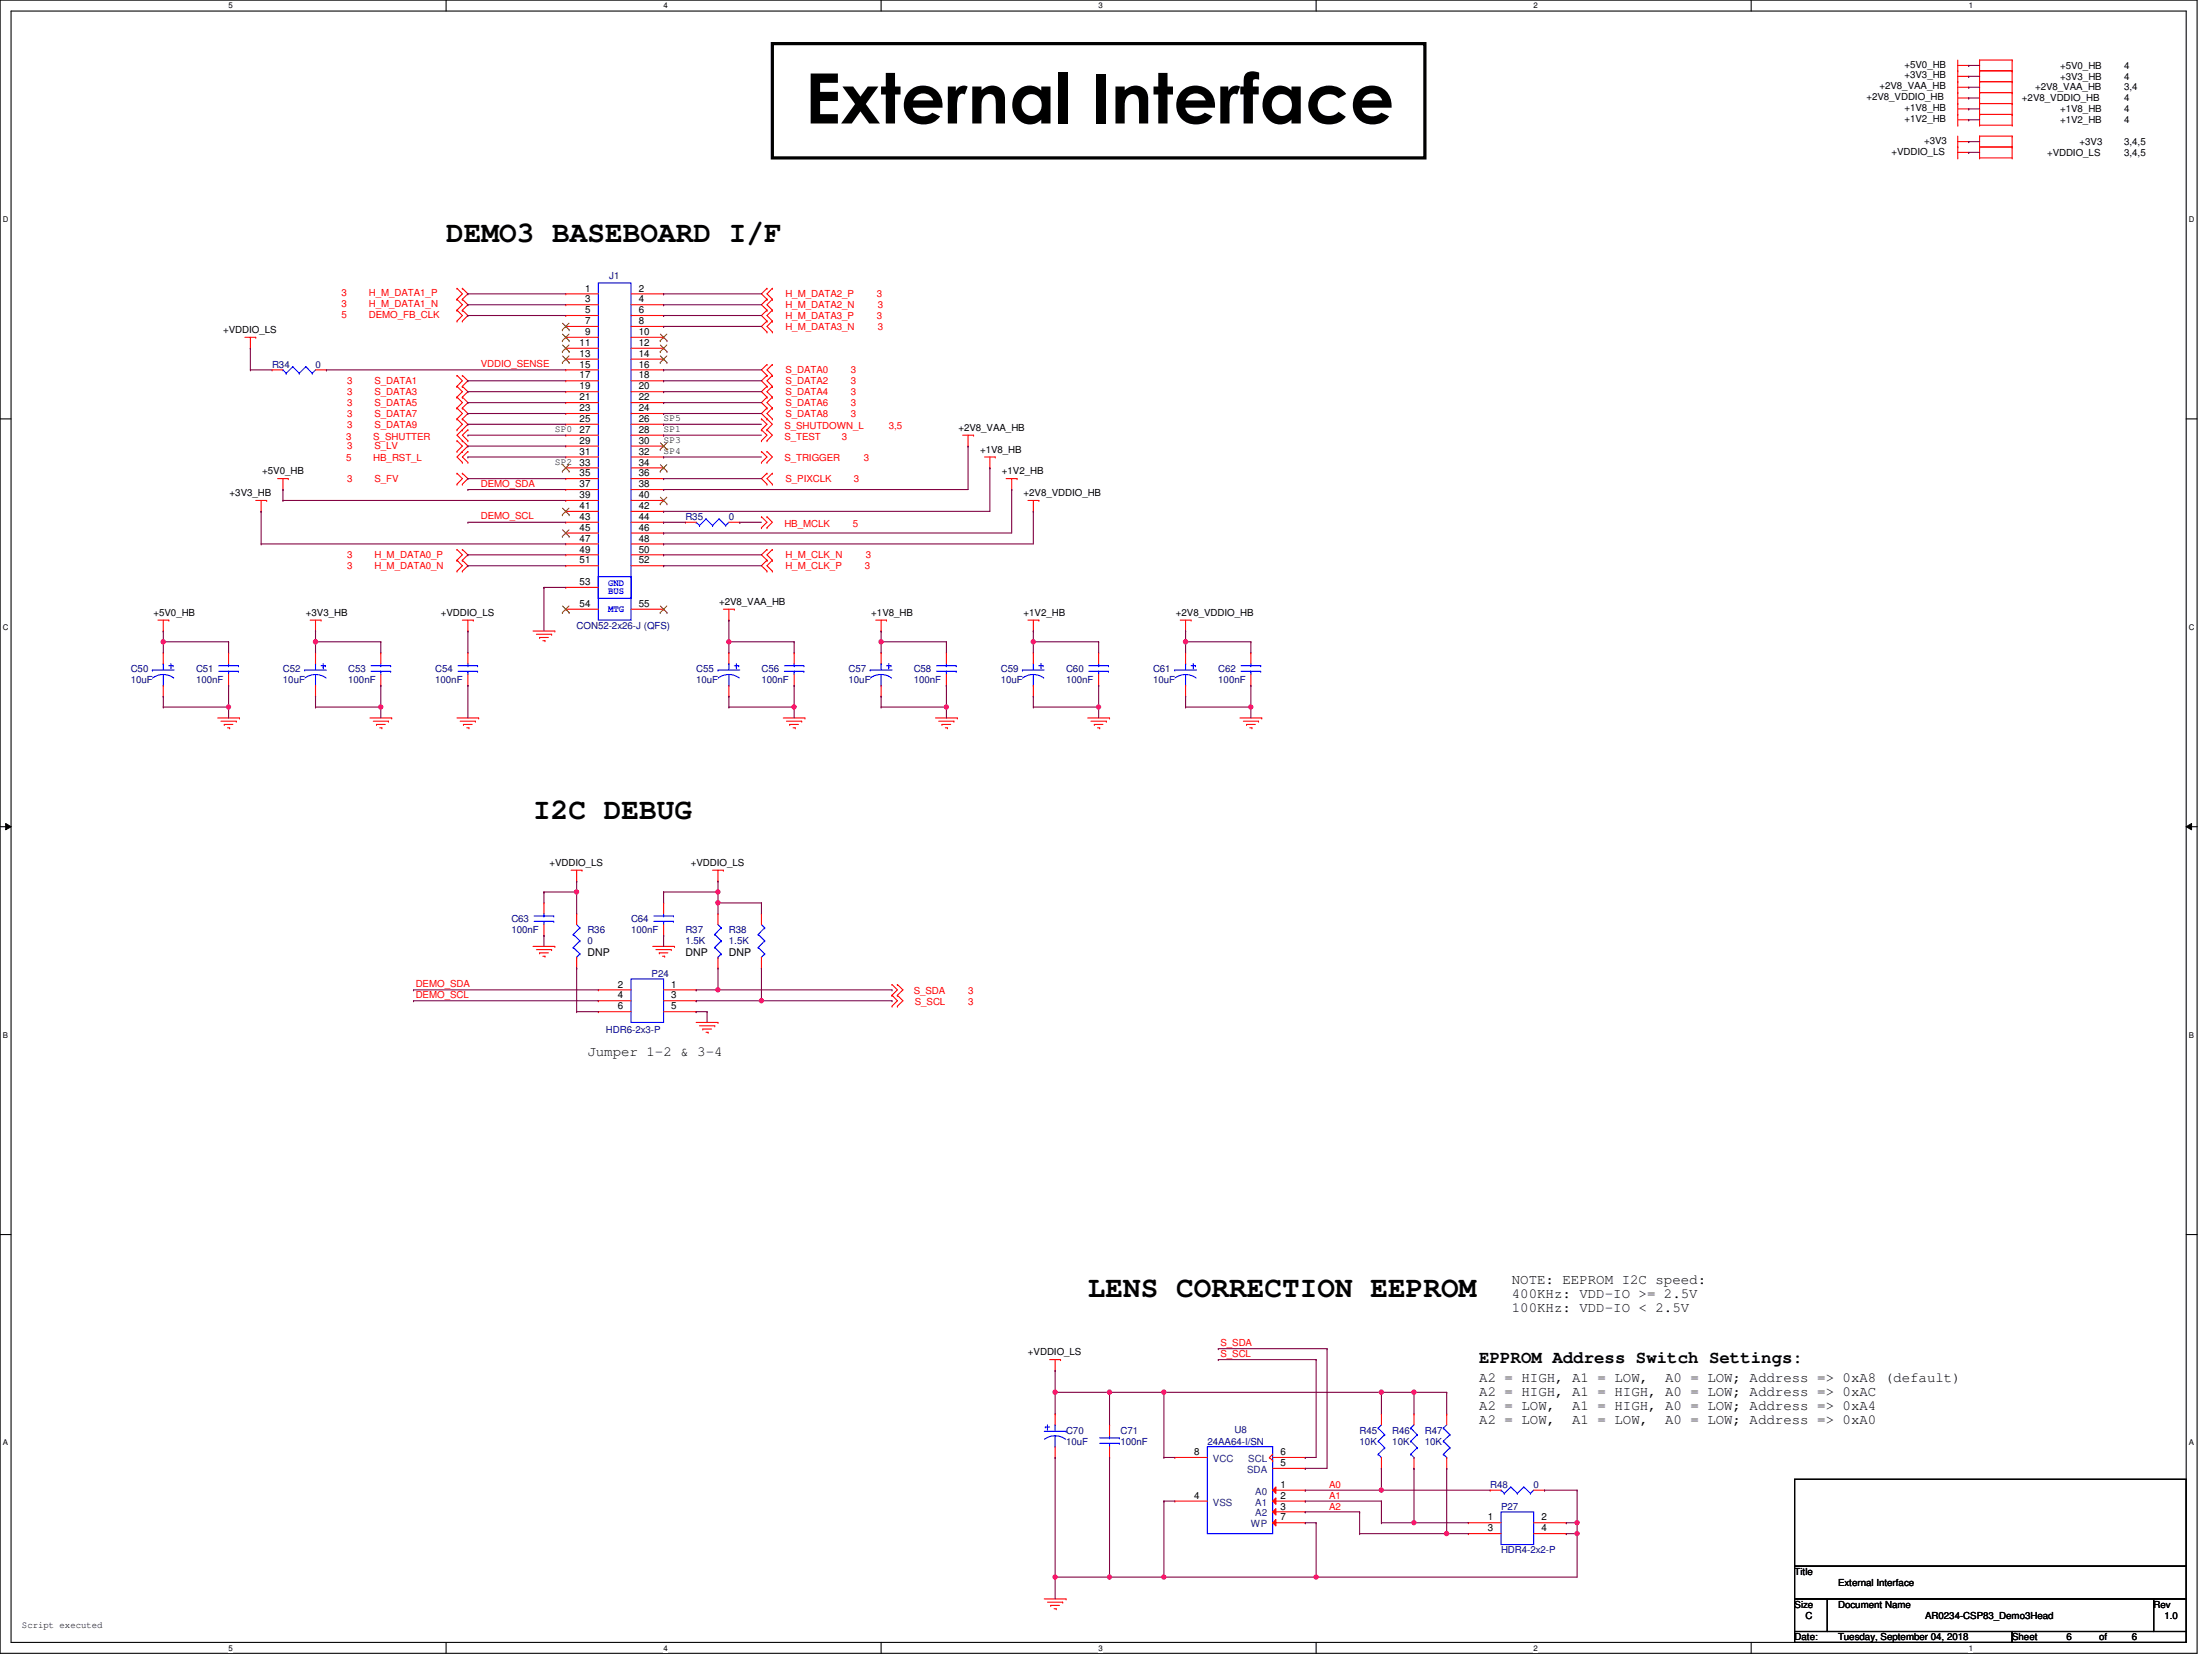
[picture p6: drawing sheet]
<svg xmlns="http://www.w3.org/2000/svg" width="610mm" height="457mm" viewBox="0 0 610 457" stroke-linecap="round" stroke-linejoin="round" font-family="sans-serif">
<defs><g id="words">
<text font-size="19.2" x="221.8" y="34">External Interface</text>
<g font-size="8.1">
<text x="122.9" y="66.8">DEMO3 BASEBOARD I/F</text>
<text x="146.9" y="225.6">I2C DEBUG</text>
<text x="299.8" y="357.5">LENS CORRECTION EEPROM</text>
</g>
<text font-size="4.8" x="407.7" y="375.7">EPPROM Address Switch Settings:</text>
<g font-size="3.9">
<text x="161.9" y="290.9">Jumper 1-2 &amp; 3-4</text>
<text x="416.6" y="353.9">NOTE: EEPROM I2C speed:</text>
<text x="416.6" y="357.8">400KHz: VDD-IO &gt;= 2.5V</text>
<text x="416.6" y="361.7">100KHz: VDD-IO &lt; 2.5V</text>
<text x="407.7" y="380.8">A2 = HIGH, A1 = LOW,</text>
<text x="458.9" y="380.8">A0 = LOW; Address =&gt; 0xA8 (default)</text>
<text x="407.7" y="384.7">A2 = HIGH, A1 = HIGH, A0 = LOW; Address =&gt; 0xAC</text>
<text x="407.7" y="388.6">A2 = LOW,</text>
<text x="433.3" y="388.6">A1 = HIGH, A0 = LOW; Address =&gt; 0xA4</text>
<text x="407.7" y="392.5">A2 = LOW,</text>
<text x="433.3" y="392.5">A1 = LOW,</text>
<text x="458.9" y="392.5">A0 = LOW; Address =&gt; 0xA0</text>
</g>
<g font-size="2.9">
<text x="161.9" y="263.4">DNP</text>
<text x="188.9" y="263.4">DNP</text>
<text x="200.9" y="263.4">DNP</text>
</g>
<g font-size="2.7">
<text x="524.8" y="18.7">+5V0_HB</text>
<text x="524.8" y="21.6">+3V3_HB</text>
<text x="567.7" y="19">+5V0_HB</text>
<text x="567.7" y="21.9">+3V3_HB</text>
<text x="585.4" y="19">4</text>
<text x="585.4" y="21.9">4</text>
<text x="514.3" y="27.6">+2V8_VDDIO_HB</text>
<text x="517.9" y="24.6">+2V8_VAA_HB</text>
<text x="557.2" y="27.9">+2V8_VDDIO_HB</text>
<text x="560.8" y="24.9">+2V8_VAA_HB</text>
<text x="585.4" y="27.9">4</text>
<text x="585.4" y="24.9">3,4</text>
<text x="524.8" y="33.7">+1V2_HB</text>
<text x="524.8" y="30.6">+1V8_HB</text>
<text x="567.7" y="34">+1V2_HB</text>
<text x="567.7" y="30.9">+1V8_HB</text>
<text x="585.4" y="34">4</text>
<text x="585.4" y="30.9">4</text>
<text x="530.3" y="39.6">+3V3</text>
<text x="573.1" y="39.9">+3V3</text>
<text x="585.4" y="39.9">3,4,5</text>
<text x="521.3" y="42.6">+VDDIO_LS</text>
<text x="564.1" y="42.9">+VDDIO_LS</text>
<text x="585.4" y="42.9">3,4,5</text>
<text x="161.2" y="80.3">1</text>
<text x="161.2" y="83.4">3</text>
<text x="176" y="80.3">2</text>
<text x="176" y="83.4">4</text>
<text x="161.2" y="86.3">5</text>
<text x="161.2" y="89.3">7</text>
<text x="176" y="89.3">8</text>
<text x="176" y="86.3">6</text>
<text x="61.5" y="91.8">+VDDIO_LS</text>
<text x="159.7" y="95.3">11</text>
<text x="161.2" y="92.3">9</text>
<text x="176" y="92.3">10</text>
<text x="176" y="95.3">12</text>
<text x="159.7" y="98.3">13</text>
<text x="159.7" y="101.3">15</text>
<text x="176" y="98.3">14</text>
<text x="176" y="101.3">16</text>
<text x="159.7" y="104.3">17</text>
<text x="159.7" y="107.3">19</text>
<text x="176" y="104.3">18</text>
<text x="176" y="107.3">20</text>
<text x="159.7" y="110.3">21</text>
<text x="159.7" y="113.3">23</text>
<text x="176" y="110.3">22</text>
<text x="176" y="113.3">24</text>
<text x="152.9" y="119.1">SP0</text>
<text x="159.7" y="116.3">25</text>
<text x="159.7" y="119.3">27</text>
<text x="176" y="116.3">26</text>
<text x="176" y="119.3">28</text>
<text x="182.9" y="119.1">SP1</text>
<text x="182.9" y="116.1">SP5</text>
<text x="264.1" y="118.7">+2V8_VAA_HB</text>
<text x="159.7" y="122.3">29</text>
<text x="159.7" y="125.3">31</text>
<text x="176" y="122.3">30</text>
<text x="176" y="125.3">32</text>
<text x="182.9" y="122.1">SP3</text>
<text x="182.9" y="125.1">SP4</text>
<text x="270.1" y="124.8">+1V8_HB</text>
<text x="72.3" y="130.7">+5V0_HB</text>
<text x="152.9" y="128.1">SP2</text>
<text x="159.7" y="128.3">33</text>
<text x="159.7" y="131.3">35</text>
<text x="176" y="128.3">34</text>
<text x="176" y="131.3">36</text>
<text x="276.1" y="130.7">+1V2_HB</text>
<text x="63.3" y="136.7">+3V3_HB</text>
<text x="159.7" y="134.3">37</text>
<text x="159.7" y="137.3">39</text>
<text x="176" y="134.3">38</text>
<text x="176" y="137.3">40</text>
<text x="282.1" y="136.7">+2V8_VDDIO_HB</text>
<text x="159.7" y="140.3">41</text>
<text x="159.7" y="143.3">43</text>
<text x="176" y="140.3">42</text>
<text x="176" y="143.3">44</text>
<text x="159.7" y="146.3">45</text>
<text x="159.7" y="149.3">47</text>
<text x="176" y="146.3">46</text>
<text x="176" y="149.3">48</text>
<text x="159.7" y="152.3">49</text>
<text x="159.7" y="155.3">51</text>
<text x="176" y="152.3">50</text>
<text x="176" y="155.3">52</text>
<text x="159.7" y="161.2">53</text>
<text x="159.7" y="167.3">54</text>
<text x="176" y="167.3">55</text>
<text x="198.2" y="166.7">+2V8_VAA_HB</text>
<text x="42.3" y="169.7">+5V0_HB</text>
<text x="84.3" y="169.7">+3V3_HB</text>
<text x="121.5" y="169.7">+VDDIO_LS</text>
<text x="240.1" y="169.7">+1V8_HB</text>
<text x="282.1" y="169.7">+1V2_HB</text>
<text x="324.1" y="169.7">+2V8_VDDIO_HB</text>
<text x="151.4" y="238.6">+VDDIO_LS</text>
<text x="190.4" y="238.6">+VDDIO_LS</text>
<text x="170.3" y="272.2">2</text>
<text x="170.3" y="275.2">4</text>
<text x="185" y="272.2">1</text>
<text x="185" y="275.2">3</text>
<text x="170.3" y="278.2">6</text>
<text x="185" y="278.2">5</text>
<text x="283.3" y="373.5">+VDDIO_LS</text>
<text x="329.1" y="401">8</text>
<text x="352.8" y="401">6</text>
<text x="352.8" y="404">5</text>
<text x="329.1" y="413">4</text>
<text x="352.8" y="410">1</text>
<text x="352.8" y="413">2</text>
<text x="352.8" y="416">3</text>
<text x="352.8" y="419">7</text>
<text x="410" y="419">1</text>
<text x="424.8" y="419">2</text>
<text x="410" y="422">3</text>
<text x="424.8" y="422">4</text>
<text x="494.6" y="434">Title</text>
<text x="506.6" y="437">External Interface</text>
<text x="494.6" y="443.1">Size</text>
<text x="506.6" y="443.1">Document Name</text>
<text x="593.5" y="443.1">Rev</text>
<text x="6.1" y="448.8">Script executed</text>
<text x="497.6" y="446.1">C</text>
<text x="530.6" y="446.1">AR0234-CSP83_Demo3Head</text>
<text x="596.5" y="446.1">1.0</text>
<text x="494.6" y="452">Date:</text>
<text x="506.6" y="452">Tuesday, September 04, 2018</text>
<text x="554.5" y="452">Sheet</text>
<text x="569.5" y="452">6</text>
<text x="578.5" y="452">of</text>
<text x="587.5" y="452">6</text>
</g>
<g font-size="2.7" fill="#000080">
<text x="167.9" y="76.8">J1</text>
<text x="75" y="101.4">R34</text>
<text x="87" y="101.4">0</text>
<text x="188.9" y="143.3">R35</text>
<text x="200.9" y="143.3">0</text>
<text x="158.9" y="173.3">CON52-2x26-J (QFS)</text>
<text x="36" y="185.3">C50</text>
<text x="54" y="185.3">C51</text>
<text x="78" y="185.3">C52</text>
<text x="96" y="185.3">C53</text>
<text x="119.9" y="185.3">C54</text>
<text x="191.9" y="185.3">C55</text>
<text x="209.8" y="185.3">C56</text>
<text x="233.8" y="185.3">C57</text>
<text x="251.8" y="185.3">C58</text>
<text x="275.8" y="185.3">C59</text>
<text x="293.8" y="185.3">C60</text>
<text x="317.8" y="185.3">C61</text>
<text x="335.7" y="185.3">C62</text>
<text x="36" y="188.3">10uF</text>
<text x="54" y="188.3">100nF</text>
<text x="78" y="188.3">10uF</text>
<text x="96" y="188.3">100nF</text>
<text x="119.9" y="188.3">100nF</text>
<text x="191.9" y="188.3">10uF</text>
<text x="209.8" y="188.3">100nF</text>
<text x="233.8" y="188.3">10uF</text>
<text x="251.8" y="188.3">100nF</text>
<text x="275.8" y="188.3">10uF</text>
<text x="293.8" y="188.3">100nF</text>
<text x="317.8" y="188.3">10uF</text>
<text x="335.7" y="188.3">100nF</text>
<text x="140.9" y="254.2">C63</text>
<text x="140.9" y="257.2">100nF</text>
<text x="161.9" y="257.2">R36</text>
<text x="173.9" y="254.2">C64</text>
<text x="173.9" y="257.2">100nF</text>
<text x="188.9" y="257.2">R37</text>
<text x="200.9" y="257.2">R38</text>
<text x="161.9" y="260.2">0</text>
<text x="188.9" y="260.2">1.5K</text>
<text x="200.9" y="260.2">1.5K</text>
<text x="179.6" y="269.2">P24</text>
<text x="167" y="284.8">HDR6-2x3-P</text>
<text x="293.8" y="395.1">C70</text>
<text x="308.8" y="395.1">C71</text>
<text x="340.2" y="394.8">U8</text>
<text x="374.7" y="395.1">R45</text>
<text x="383.7" y="395.1">R46</text>
<text x="392.7" y="395.1">R47</text>
<text x="293.8" y="398.1">10uF</text>
<text x="308.8" y="398.1">100nF</text>
<text x="332.7" y="398.1">24AA64-I/SN</text>
<text x="374.7" y="398.1">10K</text>
<text x="383.7" y="398.1">10K</text>
<text x="392.7" y="398.1">10K</text>
<text x="410.7" y="410.1">R48</text>
<text x="422.7" y="410.1">0</text>
<text x="413.7" y="416.1">P27</text>
<text x="413.7" y="428.1">HDR4-2x2-P</text>
</g>
<g font-size="2.7" fill="#f00">
<text x="94.1" y="81.6">3</text>
<text x="101.6" y="81.6">H_M_DATA1_P</text>
<text x="216.5" y="81.9">H_M_DATA2_P</text>
<text x="241.6" y="81.9">3</text>
<text x="94.1" y="84.6">3</text>
<text x="94.1" y="87.6">5</text>
<text x="101.6" y="84.6">H_M_DATA1_N</text>
<text x="101.6" y="87.6">DEMO_FB_CLK</text>
<text x="216.5" y="84.9">H_M_DATA2_N</text>
<text x="216.5" y="87.9">H_M_DATA3_P</text>
<text x="241.6" y="87.9">3</text>
<text x="241.9" y="84.9">3</text>
<text x="216.5" y="90.9">H_M_DATA3_N</text>
<text x="241.9" y="90.9">3</text>
<text x="132.5" y="101.1">VDDIO_SENSE</text>
<text x="95.7" y="105.9">3</text>
<text x="103.2" y="105.9">S_DATA1</text>
<text x="216.5" y="102.9">S_DATA0</text>
<text x="216.5" y="105.9">S_DATA2</text>
<text x="234.4" y="102.9">3</text>
<text x="234.4" y="105.9">3</text>
<text x="95.7" y="111.8">3</text>
<text x="95.7" y="108.9">3</text>
<text x="103.2" y="111.8">S_DATA5</text>
<text x="103.2" y="108.9">S_DATA3</text>
<text x="216.5" y="108.9">S_DATA4</text>
<text x="216.5" y="111.8">S_DATA6</text>
<text x="234.4" y="108.9">3</text>
<text x="234.4" y="111.8">3</text>
<text x="95.7" y="117.9">3</text>
<text x="95.7" y="114.9">3</text>
<text x="103.2" y="117.9">S_DATA9</text>
<text x="103.2" y="114.9">S_DATA7</text>
<text x="216.2" y="118.2">S_SHUTDOWN_L</text>
<text x="216.5" y="114.9">S_DATA8</text>
<text x="234.4" y="114.9">3</text>
<text x="244.9" y="118.2">3,5</text>
<text x="95.4" y="121.2">3</text>
<text x="95.7" y="123.9">3</text>
<text x="102.9" y="121.2">S_SHUTTER</text>
<text x="103.2" y="123.9">S_LV</text>
<text x="216.2" y="121.2">S_TEST</text>
<text x="232" y="121.2">3</text>
<text x="95.4" y="127.1">5</text>
<text x="102.9" y="127.1">HB_RST_L</text>
<text x="216.2" y="127.1">S_TRIGGER</text>
<text x="238" y="127.1">3</text>
<text x="95.7" y="132.8">3</text>
<text x="103.2" y="132.8">S_FV</text>
<text x="132.5" y="134.1">DEMO_SDA</text>
<text x="216.5" y="132.8">S_PIXCLK</text>
<text x="235.3" y="132.8">3</text>
<text x="132.5" y="143.1">DEMO_SCL</text>
<text x="216.2" y="145.1">HB_MCLK</text>
<text x="235" y="145.1">5</text>
<text x="95.7" y="153.8">3</text>
<text x="103.2" y="153.8">H_M_DATA0_P</text>
<text x="216.5" y="153.8">H_M_CLK_N</text>
<text x="238.6" y="153.8">3</text>
<text x="95.7" y="156.8">3</text>
<text x="103.2" y="156.8">H_M_DATA0_N</text>
<text x="216.5" y="156.8">H_M_CLK_P</text>
<text x="238.3" y="156.8">3</text>
<text x="114.6" y="272">DEMO_SDA</text>
<text x="114.6" y="275">DEMO_SCL</text>
<text x="251.8" y="274">S_SDA</text>
<text x="266.8" y="274">3</text>
<text x="252.1" y="277">S_SCL</text>
<text x="266.8" y="277">3</text>
<text x="336.3" y="370.9">S_SDA</text>
<text x="336.3" y="373.9">S_SCL</text>
<text x="366.3" y="413.1">A1</text>
<text x="366.3" y="410.1">A0</text>
<text x="366.3" y="416.1">A2</text>
</g>
<g font-size="2.7" fill="#00f">
<text x="167.6" y="161.5">GND</text>
<text x="167.6" y="163.8">BUS</text>
<text x="167.6" y="168.7">MTG</text>
</g>
<g font-size="2.7" fill="#004080">
<text x="334.2" y="402.9">VCC</text>
<text x="343.7" y="405.9">SDA</text>
<text x="344" y="402.9">SCL</text>
<text x="345.9" y="411.9">A0</text>
<text x="334.2" y="414.9">VSS</text>
<text x="345.9" y="414.9">A1</text>
<text x="345.9" y="417.9">A2</text>
<text x="344.7" y="420.9">WP</text>
</g>
<g font-size="2.2">
<text x="63" y="2.3">5</text>
<text x="182.9" y="2.3">4</text>
<text x="302.8" y="2.3">3</text>
<text x="422.7" y="2.3">2</text>
<text x="542.5" y="2.3">1</text>
<text x=".8" y="61.2">D</text>
<text x="603.2" y="61.2">D</text>
<text x=".8" y="173.6">C</text>
<text x="603.2" y="173.6">C</text>
<text x=".8" y="286">B</text>
<text x="603.2" y="286">B</text>
<text x=".8" y="398.4">A</text>
<text x="603.2" y="398.4">A</text>
<text x="63" y="454.9">5</text>
<text x="182.9" y="454.9">4</text>
<text x="302.8" y="454.9">3</text>
<text x="422.7" y="454.9">2</text>
<text x="542.5" y="454.9">1</text>
</g>
</g></defs>
<path d="M0 0h605.5v455.6h-605.5zM3 3h599.5v449.6h-599.5z" fill="none" stroke="#000" stroke-width=".3"/>
<g fill="#fff">
<path d="M63 .4h1.2v2.4h-1.2z"/>
<path d="M63 453h1.2v2.4h-1.2z"/>
</g>
<path d="M122.9 0v3M122.9 452.6v3" fill="none" stroke="#000" stroke-width=".3"/>
<g fill="#fff">
<path d="M182.9 .4h1.2v2.4h-1.2z"/>
<path d="M182.9 453h1.2v2.4h-1.2z"/>
</g>
<path d="M242.8 0v3M242.8 452.6v3" fill="none" stroke="#000" stroke-width=".3"/>
<g fill="#fff">
<path d="M302.8 .4h1.2v2.4h-1.2z"/>
<path d="M302.8 453h1.2v2.4h-1.2z"/>
</g>
<path d="M362.7 0v3M362.7 452.6v3" fill="none" stroke="#000" stroke-width=".3"/>
<g fill="#fff">
<path d="M422.7 .4h1.1v2.4h-1.1z"/>
<path d="M422.7 453h1.1v2.4h-1.1z"/>
</g>
<path d="M482.6 0v3M482.6 452.6v3" fill="none" stroke="#000" stroke-width=".3"/>
<g fill="#fff">
<path d="M542.5 .4h1.2v2.4h-1.2z"/>
<path d="M542.5 453h1.2v2.4h-1.2z"/>
<path d="M.8 59.2h1.5v2.4h-1.5z"/>
<path d="M603.2 59.2h1.6v2.4h-1.6z"/>
<path d="M.8 171.6h1.5v2.4h-1.5z"/>
<path d="M603.2 171.6h1.6v2.4h-1.6z"/>
</g>
<path d="M0 115.4h3M602.5 115.4h3" fill="none" stroke="#000" stroke-width=".3"/>
<g fill="#fff">
<path d="M.8 284h1.4v2.4h-1.4z"/>
<path d="M603.2 284h1.4v2.4h-1.4z"/>
</g>
<path d="M0 227.8h3M602.5 227.8h3" fill="none" stroke="#000" stroke-width=".3"/>
<path d="M1.6 226.9l1.4 .9-1.4 .9zM602.5 227.8l1.5-.9v1.8z" fill="#000"/>
<path d="M1.6 226.9l1.4 .9-1.4 .9zM602.5 227.8l1.5-.9v1.8z" fill="none" stroke="#000" stroke-width=".28"/>
<g fill="#fff">
<path d="M.8 396.4h1.4v2.4h-1.4z"/>
<path d="M603.2 396.4h1.4v2.4h-1.4z"/>
</g>
<path d="M0 340.2h3M602.5 340.2h3M494.6 407.7h107.9v23.9h-107.9zM494.6 431.6h107.9v9h-107.9zM494.6 440.6h9v9h-9zM494.6 449.6h59.9v3h-59.9zM503.6 440.6h89.9v9h-89.9zM554.5 449.6h48v3h-48zM593.5 440.6h9v9h-9z" fill="none" stroke="#000" stroke-width=".3"/>
<path d="M212.9 12h179.8v31.5h-179.8z" fill="none" stroke="#000" stroke-width=".89"/>
<g fill="none" stroke="#f00" stroke-width=".3">
<path d="M539.5 19.5h.1M539.5 16.6v17.9M539.5 18h3M542.5 18h.1M545.5 19.5h.1M545.5 16.6h.1M545.5 16.6v17.9M545.5 16.6h9M545.5 19.5h9M554.5 16.6h.1M554.5 19.5h.1M554.5 16.6v17.9"/>
<path d="M539.5 34.5h.1M539.5 22.5h.1M539.5 25.5h.1M539.5 31.5h.1M539.5 28.5h.1M539.5 33h3M539.5 37.5v6M539.5 21h3M539.5 24h3M539.5 30h3M539.5 27h3M539.5 39h3"/>
<path d="M542.5 33h.1M542.5 21h.1M542.5 24h.1M542.5 30h.1M542.5 27h.1M542.5 39h.1M545.5 34.5h.1M545.5 31.5h.1M545.5 37.5h.1M545.5 22.5h.1M545.5 25.5h.1M545.5 28.5h.1"/>
<path d="M545.5 31.5h9M545.5 34.5h9M545.5 37.5v6M545.5 37.5h9M545.5 22.5h9M545.5 25.5h9M545.5 28.5h9M554.5 31.5h.1M554.5 34.5h.1M554.5 37.5h.1M554.5 22.5h.1M554.5 25.5h.1"/>
<path d="M554.5 28.5h.1M554.5 37.5v6M539.5 40.5h.1M539.5 43.5h.1M539.5 42h3M542.5 42h.1M545.5 43.5h.1M545.5 40.5h.1M545.5 40.5h9M545.5 43.5h9M554.5 40.5h.1M554.5 43.5h.1"/>
<path d="M125.9 79.5h.1M125.9 79.5l1.5 1.5-1.5 1.5M127.4 79.5h.1M127.4 79.5l1.5 1.5-1.5 1.5M211.4 79.5h.1M211.4 79.5l-1.6 1.5 1.6 1.5M212.9 79.5h.1M212.9 79.5l-1.5 1.5 1.5 1.5M67.5 93h3M69 96h.1M69 93v3M70.5 93h.1"/>
<path d="M125.9 82.5h.1M125.9 85.5h.1M125.9 88.5h.1M125.9 82.5l1.5 1.5-1.5 1.5M125.9 85.5l1.5 1.5-1.5 1.5M127.4 82.5h.1M127.4 85.5h.1M127.4 88.5h.1M127.4 82.5l1.5 1.5-1.5 1.5M127.4 85.5l1.5 1.5-1.5 1.5M211.4 82.5h.1M211.4 85.5h.1"/>
<path d="M211.4 88.5h.1M211.4 91.5h.1M211.4 82.5l-1.6 1.5 1.6 1.5M211.4 85.5l-1.6 1.5 1.6 1.5M211.4 88.5l-1.6 1.5 1.6 1.5M212.9 82.5h.1M212.9 85.5h.1M212.9 88.5h.1M212.9 91.5h.1M212.9 82.5l-1.5 1.5 1.5 1.5M212.9 85.5l-1.5 1.5 1.5 1.5M212.9 88.5l-1.5 1.5 1.5 1.5"/>
<path d="M125.9 118.4h.1M125.9 115.4h.1M125.9 112.4h.1M125.9 109.4h.1M125.9 106.5h.1M125.9 103.5h.1M125.9 115.4l1.5 1.5-1.5 1.5M125.9 112.4l1.5 1.6-1.5 1.4M125.9 109.4l1.5 1.6-1.5 1.4M125.9 106.5l1.5 1.4-1.5 1.5M125.9 103.5l1.5 1.4-1.5 1.6M127.4 115.4h.1"/>
<path d="M127.4 118.4h.1M127.4 112.4h.1M127.4 109.4h.1M127.4 106.5h.1M127.4 103.5h.1M127.4 115.4l1.5 1.5-3 3 1.5 1.6M127.4 112.4l1.5 1.6-1.5 1.4M127.4 109.4l1.5 1.6-1.5 1.4M127.4 106.5l1.5 1.4-1.5 1.5M127.4 103.5l1.5 1.4-1.5 1.6M128.9 118.4h.1M128.9 118.4l-1.5 1.5 1.5 1.6"/>
<path d="M209.8 115.4h.1M209.8 118.4h.1M209.8 115.4l1.6 1.5-1.6 1.5M209.8 118.4l1.6 1.5-1.6 1.6M211.4 100.5h.1M211.4 103.5h.1M211.4 106.5h.1M211.4 109.4h.1M211.4 112.4h.1M211.4 115.4h.1M211.4 118.4h.1M211.4 100.5l-1.6 1.4 1.6 1.6"/>
<path d="M211.4 103.5l-1.6 1.4 1.6 1.6M211.4 106.5l-1.6 1.4 1.6 1.5M211.4 109.4l-1.6 1.6 1.6 1.4M211.4 112.4l-1.6 1.6 1.6 1.4M211.4 115.4l1.5 1.5-1.5 1.5M211.4 118.4l1.5 1.5-1.5 1.6M212.9 103.5h.1M212.9 100.5h.1M212.9 106.5h.1M212.9 109.4h.1M212.9 112.4h.1M212.9 115.4h.1"/>
<path d="M212.9 100.5l-1.5 1.4 1.5 1.6M212.9 103.5l-1.5 1.4 1.5 1.6M212.9 106.5l-1.5 1.4 1.5 1.5M212.9 109.4l-1.5 1.6 1.5 1.4M212.9 112.4l-1.5 1.6 1.5 1.4M265.3 119.9h3M266.8 119.9v3M268.3 119.9h.1M70.5 137.9h3M72 137.9v3M73.5 137.9h.1M76.5 131.9h3"/>
<path d="M78 134.9h.1M78 131.9v3M79.5 131.9h.1M125.9 133.4h.1M125.9 130.4h.1M125.9 124.4h.1M125.9 121.5h.1M125.9 130.4l1.5 1.5-1.5 1.5M125.9 121.5l1.5 1.4-1.5 1.5M127.4 130.4h.1M127.4 133.4h.1M127.4 121.5h.1"/>
<path d="M127.4 124.4h.1M127.4 127.4h.1M127.4 130.4l1.5 1.5-1.5 1.5M127.4 121.5l1.5 1.4-1.5 1.5M127.4 124.4l-1.5 1.5 1.5 1.5M128.9 124.4h.1M128.9 127.4h.1M128.9 121.5h.1M128.9 124.4l-1.5 1.5 1.5 1.5M209.8 121.5h.1M209.8 124.4h.1M209.8 127.4h.1"/>
<path d="M209.8 124.4l1.6 1.5-1.6 1.5M211.4 130.4h.1M211.4 133.4h.1M211.4 121.5h.1M211.4 124.4h.1M211.4 127.4h.1M211.4 130.4l-1.6 1.5 1.6 1.5M211.4 124.4l1.5 1.5-1.5 1.5M212.9 133.4h.1M212.9 130.4h.1M212.9 130.4l-1.5 1.5 1.5 1.5M266.8 122.9h.1"/>
<path d="M271.3 125.9h3M272.8 128.9h.1M272.8 125.9v3M274.3 125.9h.1M277.3 131.9h3M278.8 134.9h.1M278.8 131.9v3M280.3 131.9h.1M283.3 137.9h3M284.8 137.9v3M286.3 137.9h.1M72 140.9h.1"/>
<path d="M125.9 154.4h.1M125.9 151.4h.1M125.9 157.4h.1M125.9 151.4l1.5 1.5-1.5 1.5M125.9 154.4l1.5 1.5-1.5 1.5M127.4 151.4h.1M127.4 154.4h.1M127.4 157.4h.1M127.4 151.4l1.5 1.5-1.5 1.5M127.4 154.4l1.5 1.5-1.5 1.5M209.8 142.4h.1M209.8 145.4h.1"/>
<path d="M209.8 142.4l1.6 1.5-1.6 1.5M211.4 151.4h.1M211.4 154.4h.1M211.4 157.4h.1M211.4 142.4h.1M211.4 145.4h.1M211.4 151.4l-1.6 1.5 1.6 1.5M211.4 154.4l-1.6 1.5 1.6 1.5M211.4 142.4l1.5 1.5-1.5 1.5M212.9 154.4h.1M212.9 151.4h.1M212.9 157.4h.1"/>
<path d="M212.9 151.4l-1.5 1.5 1.5 1.5M212.9 154.4l-1.5 1.5 1.5 1.5M284.8 140.9h.1M43.5 170.9h3M45 173.9h.1M45 170.9v3M46.5 170.9h.1M85.5 170.9h3M87 173.9h.1M87 179.9h.1M87 170.9v3M87 179.9v3"/>
<path d="M88.5 170.9h.1M127.4 170.9h3M128.9 173.9h.1M128.9 170.9v3M130.4 170.9h.1M146.9 173.9h6M147.8 174.8h4.2M148.7 175.7h.1M148.7 175.7h2.4M149.6 176.6h.6M150.2 176.6h.1M152 174.8h.1"/>
<path d="M152.9 173.9h.1M199.3 167.9h3.1M200.9 170.9h.1M200.9 167.9v3M202.4 167.9h.1M241.3 170.9h3M242.8 173.9h.1M242.8 170.9v3M244.3 170.9h.1M283.3 170.9h3M284.8 173.9h.1M284.8 170.9v3"/>
<path d="M286.3 170.9h.1M325.2 170.9h3.1M326.7 173.9h.1M326.7 170.9v3M328.3 170.9h.1M344.7 179.9h.1M344.7 179.9v3M60 197.9h6M60.9 198.8h4.2M61.8 199.6h.1M61.8 199.6h2.4M65.1 198.8h.1"/>
<path d="M66 197.9h.1M87 191.9h.1M87 188.9v3M101.9 197.9h6M102.9 198.8h4.2M103.8 199.6h.1M103.8 199.6h2.4M107.1 198.8h.1M107.9 197.9h.1M125.9 197.9h6M126.8 198.8h4.2M127.7 199.6h.1"/>
<path d="M127.7 199.6h2.4M131 198.8h.1M131.9 197.9h.1M215.9 197.9h5.9M216.7 198.8h4.2M217.6 199.6h.1M217.6 199.6h2.4M220.9 198.8h.1M221.8 197.9h.1M257.8 197.9h6M258.7 198.8h4.2M259.6 199.6h.1"/>
<path d="M259.6 199.6h2.4M262.9 198.8h.1M263.8 197.9h.1M299.8 197.9h6M300.7 198.8h4.2M301.6 199.6h.1M301.6 199.6h2.4M304.9 198.8h.1M305.8 197.9h.1M341.7 197.9h6M342.6 198.8h4.2M343.5 199.6h.1"/>
<path d="M343.5 199.6h2.4M344.7 188.9h.1M344.7 185.9v3M346.8 198.8h.1M347.7 197.9h.1M62.7 200.6h.6M63.3 200.6h.1M104.6 200.6h.6M105.2 200.6h.1M128.7 200.6h.5M129.2 200.6h.1M218.6 200.6h.6"/>
<path d="M219.2 200.6h.1M260.5 200.6h.6M261.1 200.6h.1M302.5 200.6h.6M303.1 200.6h.1M344.4 200.6h.6M345 200.6h.1M157.4 239.8h3M158.9 239.8v3M160.4 239.8h.1M196.4 239.8h2.9M197.9 239.8v3"/>
<path d="M199.3 239.8h.1M158.9 242.8h.1M158.9 251.8h.1M158.9 251.8v3M197.9 242.8h.1M146.9 260.8h6M147.8 261.7h4.2M148.7 262.6h.1M148.7 262.6h2.4M149.6 263.5h.6M150.2 263.5h.1M152 261.7h.1"/>
<path d="M152.9 260.8h.1M158.9 266.8h.1M158.9 263.8v3M179.9 260.8h6M180.8 261.7h4.2M181.7 262.6h.1M181.7 262.6h2.4M182.6 263.5h.6M183.2 263.5h.1M185 261.7h.1M185.9 260.8h.1M245.8 271.3h.1"/>
<path d="M245.8 274.3h.1M245.8 277.3h.1M245.8 271.3l1.5 1.5-1.5 1.5M245.8 274.3l1.5 1.5-1.5 1.5M247.3 271.3h.1M247.3 274.3h.1M247.3 277.3h.1M247.3 271.3l1.5 1.5-1.5 1.5M247.3 274.3l1.5 1.5-1.5 1.5M191.9 281.8h6M192.8 282.7h4.2M193.7 283.6h.1"/>
<path d="M193.7 283.6h2.4M194.6 284.5h.6M195.2 284.5h.1M197 282.7h.1M197.9 281.8h.1M289.3 374.7h3M290.8 377.7h.1M290.8 374.7v3M292.3 374.7h.1M404.7 419.7h.1M404.7 419.7h9M422.7 419.7h8.9"/>
<path d="M431.6 419.7h.1M404.7 422.7h.1M404.7 422.7h9M422.7 422.7h8.9M431.6 422.7h.1M287.8 440.6h6M288.7 441.5h4.2M289.6 442.4h.1M289.6 442.4h2.4M290.5 443.4h.6M291.1 443.4h.1M292.9 441.5h.1"/>
<path d="M293.8 440.6h.1"/>
</g>
<g fill="none" stroke="#00f" stroke-width=".3">
<path d="M84 184.7h.1M84 184.7h6M87 182.9h.1M87 188.9h.1M87 185.9l-1.6 .2-1.4 .8M87 185.9l1.5 .2 1.4 .8M87 182.9v1.8M87 185.9v3M88.5 183.5h1.2M89.1 184.1h.1M89.1 182.9v1.2M89.7 183.5h.1"/>
<path d="M342 183.5h5.4M342 185h5.4M344.7 183.5h.1M344.7 185h.1M344.7 182.9v.6M344.7 185v.9M347.4 185h.1M347.4 183.5h.1M158 257.5h.1M158 257.5l1.8 1.8M158.9 254.8l.9 .9M159.8 255.7h.1"/>
<path d="M159.8 259.3h.1M159.8 255.7l-1.8 1.8M159.8 259.3l-1.8 1.8M158 261.1h.1M158 261.1l1.8 1.8M158.9 263.8h.1M159.8 262.9h.1M159.8 262.9l-.9 .9M332.7 398.7h18v24h-18zM413.7 416.6h9v9.1h-9z"/>
</g>
<path d="M350.7 410.7l.9-.9v1.8z" fill="#f00"/>
<path d="M350.7 410.7l.9-.9v1.8zM350.7 410.7h9M359.7 410.7h.1" fill="none" stroke="#f00" stroke-width=".3"/>
<path d="M350.7 413.7l.9-.9v1.8z" fill="#f00"/>
<path d="M350.7 413.7l.9-.9v1.8zM350.7 413.7h9M359.7 413.7h.1" fill="none" stroke="#f00" stroke-width=".3"/>
<path d="M350.7 416.6l.9-.8v1.7z" fill="#f00"/>
<g fill="none" stroke="#f00" stroke-width=".3">
<path d="M323.8 413.7h.1M323.8 413.7h8.9M349.8 401.7h.1M349.8 401.7l.9 .8M350.7 416.6l.9-.8v1.7zM350.7 402.5h.1M350.7 416.6h9M350.7 404.7h9M350.7 400.8l-.9 .9M350.7 401.7h9M359.7 416.6h.1M359.7 404.7h.1"/>
<path d="M359.7 401.7h.1"/>
</g>
<path d="M350.7 419.7l.9-.9v1.7z" fill="#f00"/>
<g fill="none" stroke="#f00" stroke-width=".3">
<path d="M155.9 81h.1M155.9 84h.1M155.9 87h.1M155.9 90h.1M155.9 93h.1M155.9 96h.1M155.9 99h.1M155.9 81h9M155.9 84h9M155.9 87h9M155.9 90h9M155.9 93h9"/>
<path d="M155.9 96h9M155.9 99h9M173.9 81h9M173.9 84h9M173.9 87h9M173.9 90h9M173.9 93h9M173.9 96h9M173.9 99h9M182.9 90h.1M182.9 93h.1M182.9 96h.1"/>
<path d="M182.9 99h.1M182.9 81h.1M182.9 84h.1M182.9 87h.1M75 101.9h.1M75 101.9h3M87 101.9h3M90 101.9h.1M155.9 101.9h.1M155.9 104.9h.1M155.9 107.9h.1M155.9 111h.1"/>
<path d="M155.9 114h.1M155.9 116.9h.1M155.9 119.9h.1M155.9 101.9h9M155.9 104.9h9M155.9 107.9h9M155.9 111h9M155.9 114h9M155.9 116.9h9M155.9 119.9h9M173.9 101.9h9M173.9 104.9h9"/>
<path d="M173.9 107.9h9M173.9 111h9M173.9 114h9M173.9 116.9h9M173.9 119.9h9M182.9 101.9h.1M182.9 104.9h.1M182.9 107.9h.1M182.9 111h.1M182.9 114h.1M182.9 116.9h.1M182.9 119.9h.1"/>
<path d="M155.9 122.9h.1M155.9 125.9h.1M155.9 128.9h.1M155.9 131.9h.1M155.9 134.9h.1M155.9 137.9h.1M155.9 122.9h9M155.9 125.9h9M155.9 128.9h9M155.9 131.9h9M155.9 134.9h9M155.9 137.9h9"/>
<path d="M173.9 122.9h9M173.9 125.9h9M173.9 128.9h9M173.9 131.9h9M173.9 134.9h9M173.9 137.9h9M182.9 122.9h.1M182.9 125.9h.1M182.9 128.9h.1M182.9 131.9h.1M182.9 134.9h.1M182.9 137.9h.1"/>
<path d="M155.9 140.9h.1M155.9 143.9h.1M155.9 146.9h.1M155.9 149.9h.1M155.9 152.9h.1M155.9 155.9h.1M155.9 140.9h9M155.9 143.9h9M155.9 146.9h9M155.9 149.9h9M155.9 152.9h9M155.9 155.9h9"/>
<path d="M173.9 140.9h9M173.9 143.9h9M173.9 146.9h9M173.9 149.9h9M173.9 152.9h9M173.9 155.9h9M182.9 140.9h.1M182.9 143.9h.1M182.9 146.9h.1M182.9 149.9h.1M182.9 152.9h.1M182.9 155.9h.1"/>
<path d="M188.9 143.9h.1M188.9 143.9h3M200.9 143.9h3M203.9 143.9h.1M45 179.9h.1M45 179.9v3M63 179.9h.1M63 179.9v3M104.9 179.9h.1M104.9 179.9v3M128.9 179.9h.1M128.9 179.9v3"/>
<path d="M155.9 161.9h.1M155.9 167.9h.1M155.9 161.9h9M155.9 167.9h9M173.9 167.9h9M182.9 167.9h.1M200.9 179.9h.1M200.9 179.9v3M218.9 179.9h.1M218.9 179.9v3M242.8 179.9h.1M242.8 179.9v3"/>
<path d="M260.8 179.9h.1M260.8 179.9v3M284.8 179.9h.1M284.8 179.9v3M302.8 179.9h.1M302.8 179.9v3M326.7 179.9h.1M326.7 179.9v3M45 191.9h.1M45 188.9v3M63 188.9h.1M63 185.9v3"/>
<path d="M104.9 188.9h.1M104.9 185.9v3M128.9 188.9h.1M128.9 185.9v3M200.9 191.9h.1M200.9 188.9v3M218.9 188.9h.1M218.9 185.9v3M242.8 191.9h.1M242.8 188.9v3M260.8 188.9h.1M260.8 185.9v3"/>
<path d="M284.8 191.9h.1M284.8 188.9v3M302.8 188.9h.1M302.8 185.9v3M326.7 191.9h.1M326.7 188.9v3M149.9 248.8h.1M149.9 257.8h.1M149.9 248.8v3M149.9 254.8v3M182.9 248.8h.1M182.9 257.8h.1"/>
<path d="M182.9 248.8v3M182.9 254.8v3M197.9 251.8h.1M197.9 251.8v3M209.8 251.8h.1M209.8 251.8v3M164.9 272.8h.1M164.9 275.8h.1M164.9 278.8h.1M164.9 272.8h9M164.9 275.8h9M164.9 278.8h9"/>
<path d="M182.9 272.8h9M182.9 275.8h9M182.9 278.8h9M191.9 272.8h.1M191.9 275.8h.1M191.9 278.8h.1M197.9 266.8h.1M197.9 263.8v3M209.8 266.8h.1M209.8 263.8v3M290.8 389.7h.1M290.8 389.7v3"/>
<path d="M290.8 398.7v3M305.8 392.7h.1M305.8 392.7v3M305.8 398.7v3M380.7 389.7h.1M380.7 389.7v3M389.7 389.7h.1M389.7 389.7v3M398.7 389.7h.1M398.7 389.7v3M290.8 401.7h.1M305.8 401.7h.1"/>
<path d="M323.8 401.7h.1M323.8 401.7h8.9M350.7 419.7l.9-.9v1.7zM350.7 419.7h9M359.7 419.7h.1M380.7 404.7h.1M380.7 401.7v3M389.7 404.7h.1M389.7 401.7v3M398.7 404.7h.1M398.7 401.7v3M410.7 410.7h.1"/>
<path d="M410.7 410.7h3M422.7 410.7h3M425.7 410.7h.1"/>
</g>
<g fill="none" stroke="#00f" stroke-width=".3">
<path d="M164.9 78h9v92.9h-9zM78 101.9h.1M78 101.9l.9 1M78.9 102.9h.1M80.7 101h.1M80.7 101l1.8 1.9M80.7 101l-1.8 1.9M82.5 102.9h.1M84.3 101h.1M84.3 101l1.8 1.9M84.3 101l-1.8 1.9M86.1 102.9h.1"/>
<path d="M87 101.9l-.9 1M164.9 158.9h9v6h-9zM191.9 143.9h.1M191.9 143.9l.9 .9M192.8 144.8h.1M194.6 143h.1M194.6 143l1.8 1.8M194.6 143l-1.8 1.8M196.4 144.8h.1M198.2 143h.1M198.2 143l1.8 1.8M198.2 143l-1.8 1.8"/>
<path d="M200 144.8h.1M200.9 143.9l-.9 .9M42 184.7h.1M42 184.7h6M45 182.9h.1M45 188.9h.1M45 185.9l-1.6 .2-1.4 .8M45 185.9l1.5 .2 1.4 .8M45 182.9v1.8M45 185.9v3M46.5 183.5h1.2M47.1 184.1h.1"/>
<path d="M47.1 182.9v1.2M47.7 183.5h.1M60.3 185h5.4M60.3 183.5h5.4M63 183.5h.1M63 185h.1M63 182.9v.6M63 185v.9M65.7 185h.1M65.7 183.5h.1M102.2 185h5.5M102.2 183.5h5.5"/>
<path d="M104.9 183.5h.1M104.9 185h.1M104.9 182.9v.6M104.9 185v.9M107.7 185h.1M107.7 183.5h.1M126.2 185h5.4M126.2 183.5h5.4M128.9 183.5h.1M128.9 185h.1M128.9 182.9v.6M128.9 185v.9"/>
<path d="M131.6 185h.1M131.6 183.5h.1M197.9 184.7h.1M197.9 184.7h6M200.9 182.9h.1M200.9 188.9h.1M200.9 185.9l-1.6 .2-1.4 .8M200.9 185.9l1.5 .2 1.4 .8M200.9 182.9v1.8M200.9 185.9v3M202.4 183.5h1.2M202.9 184.1h.1"/>
<path d="M202.9 182.9v1.2M203.6 183.5h.1M216.2 185h5.3M216.2 183.5h5.3M218.9 183.5h.1M218.9 185h.1M218.9 182.9v.6M218.9 185v.9M221.5 185h.1M221.5 183.5h.1M239.8 184.7h.1M239.8 184.7h6"/>
<path d="M242.8 182.9h.1M242.8 188.9h.1M242.8 185.9l-1.6 .2-1.3 .8M242.8 185.9l1.5 .2 1.4 .8M242.8 182.9v1.8M242.8 185.9v3M244.3 183.5h1.2M244.9 184.1h.1M244.9 182.9v1.2M245.5 183.5h.1M258.1 185h5.4M258.1 183.5h5.4"/>
<path d="M260.8 183.5h.1M260.8 185h.1M260.8 182.9v.6M260.8 185v.9M263.5 185h.1M263.5 183.5h.1M281.8 184.7h.1M281.8 184.7h6M284.8 182.9h.1M284.8 188.9h.1M284.8 185.9l-1.6 .2-1.4 .8M284.8 185.9l1.5 .2 1.4 .8"/>
<path d="M284.8 182.9v1.8M284.8 185.9v3M286.3 183.5h1.2M286.9 184.1h.1M286.9 182.9v1.2M287.5 183.5h.1M300.1 185h5.4M300.1 183.5h5.4M302.8 183.5h.1M302.8 185h.1M302.8 182.9v.6M302.8 185v.9"/>
<path d="M305.5 185h.1M305.5 183.5h.1M323.8 184.7h.1M323.8 184.7h5.9M326.7 182.9h.1M326.7 188.9h.1M326.7 185.9l-1.5 .2-1.4 .8M326.7 185.9l1.6 .2 1.3 .8M326.7 182.9v1.8M326.7 185.9v3M328.3 183.5h1.1M328.8 184.1h.1"/>
<path d="M328.8 182.9v1.2M329.4 183.5h.1M147.2 253.9h5.4M147.2 252.4h5.4M149.9 252.4h.1M149.9 253.9h.1M149.9 251.8v.6M149.9 253.9v.9M152.6 253.9h.1M152.6 252.4h.1M180.2 253.9h5.4M180.2 252.4h5.4"/>
<path d="M182.9 252.4h.1M182.9 253.9h.1M182.9 251.8v.6M182.9 253.9v.9M185.6 253.9h.1M185.6 252.4h.1M197 257.5h.1M197 257.5l1.8 1.8M197.9 254.8l.9 .9M198.8 255.7h.1M198.8 259.3h.1M198.8 255.7l-1.8 1.8"/>
<path d="M198.8 259.3l-1.8 1.8M209 257.5h.1M209 257.5l1.7 1.8M209.8 254.8l.9 .9M210.7 255.7h.1M210.7 259.3h.1M210.7 255.7l-1.7 1.8M210.7 259.3l-1.7 1.8M173.9 269.8h9v12h-9zM197 261.1h.1M197 261.1l1.8 1.8M197.9 263.8h.1"/>
<path d="M198.8 262.9h.1M198.8 262.9l-.9 .9M209 261.1h.1M209 261.1l1.7 1.8M209.8 263.8h.1M210.7 262.9h.1M210.7 262.9l-.9 .9M287.8 394.5h6M288.1 393.3h.1M288.1 393.3h1.2M288.7 393.9h.1M288.7 392.7v1.2"/>
<path d="M290.8 392.7h.1M290.8 398.7h.1M290.8 395.7l1.5 .2 1.4 .8M290.8 395.7l-1.6 .2-1.4 .8M290.8 392.7v1.8M290.8 395.7v3M293.8 394.5h.1M303.1 397.8h5.4M303.1 396.3h5.4M305.8 396.3h.1M305.8 397.8h.1M305.8 395.7v.6"/>
<path d="M305.8 397.8v.9M308.5 397.8h.1M308.5 396.3h.1M379.8 393.6h.1M379.8 397.2h.1M379.8 393.6l1.8 1.8M379.8 397.2l1.8 1.8M380.7 392.7l-.9 .9M381.6 395.4h.1M381.6 399h.1M381.6 395.4l-1.8 1.8M381.6 399l-1.8 1.8"/>
<path d="M388.8 393.6h.1M388.8 397.2h.1M388.8 393.6l1.8 1.8M388.8 397.2l1.8 1.8M389.7 392.7l-.9 .9M390.6 395.4h.1M390.6 399h.1M390.6 395.4l-1.8 1.8M390.6 399l-1.8 1.8M397.8 393.6h.1M397.8 397.2h.1M397.8 393.6l1.8 1.8"/>
<path d="M397.8 397.2l1.8 1.8M398.7 392.7l-.9 .9M399.6 395.4h.1M399.6 399h.1M399.6 395.4l-1.8 1.8M399.6 399l-1.8 1.8M379.8 400.8h.1M379.8 400.8l.9 .9M380.7 401.7h.1M388.8 400.8h.1M388.8 400.8l.9 .9M389.7 401.7h.1"/>
<path d="M397.8 400.8h.1M397.8 400.8l.9 .9M398.7 401.7h.1M413.7 410.7h.1M413.7 410.7l.9 .9M414.6 411.6h.1M416.3 409.8h.1M416.3 409.8l1.9 1.8M416.3 409.8l-1.7 1.8M418.2 411.6h.1M419.9 409.8h.1M419.9 409.8l1.9 1.8"/>
<path d="M419.9 409.8l-1.7 1.8M421.8 411.6h.1M422.7 410.7l-.9 .9"/>
</g>
<g fill="none" stroke="#804000" stroke-width=".28">
<path d="M155 90.9h.1M155 93.9h.1M155 96.9h.1M155 99.9h.1M155 89.1l1.8 1.8M155 92.1l1.8 1.8M155 95.1l1.8 1.8M155 98.1l1.8 1.8M156.8 89.1l-1.8 1.8M156.8 92.1l-1.8 1.8M156.8 95.1l-1.8 1.8M156.8 98.1l-1.8 1.8"/>
<path d="M156.8 90.9h.1M156.8 93.9h.1M156.8 96.9h.1M156.8 99.9h.1M181.9 93.9h.1M181.9 96.9h.1M181.9 99.9h.1M182 92.1l1.8 1.8M182 95.1l1.8 1.8M182 98.1l1.8 1.8M183.8 92.1l-1.9 1.8M183.8 95.1l-1.9 1.8"/>
<path d="M183.8 98.1l-1.9 1.8M183.8 93.9h.1M183.8 96.9h.1M183.8 99.9h.1M155 129.9h.1M155 128.1l1.8 1.8M156.8 128.1l-1.8 1.8M156.8 129.9h.1M181.9 123.9h.1M181.9 129.9h.1M181.9 138.9h.1M182 122l1.8 1.9"/>
<path d="M182 128.1l1.8 1.8M182 137l1.8 1.9M183.8 122l-1.9 1.9M183.8 128.1l-1.9 1.8M183.8 137l-1.9 1.9M183.8 123.9h.1M183.8 129.9h.1M183.8 138.9h.1M155 141.9h.1M155 147.8h.1M155 140l1.8 1.9M155 146l1.8 1.8"/>
<path d="M156.8 140l-1.8 1.9M156.8 146l-1.8 1.8M156.8 141.9h.1M156.8 147.8h.1M155 168.8h.1M155 167l1.8 1.8M156.8 167l-1.8 1.8M156.8 168.8h.1M181.9 168.8h.1M182 167l1.8 1.8M183.8 167l-1.9 1.8M183.8 168.8h.1"/>
</g>
<g fill="none" stroke="#800040" stroke-width=".3">
<path d="M290.8 377.7h.1M290.8 377.7v6M305.8 383.7h.1M305.8 383.7v9M305.8 383.7h15M389.7 383.7h.1M389.7 383.7h9M305.8 401.7h.1M305.8 401.7v32.9M320.8 401.7h.1M320.8 401.7h3M359.7 419.7h.1"/>
<path d="M359.7 419.7h3M362.7 419.7h.1M362.7 419.7v14.9M374.7 416.6h.1M374.7 416.6v6.1M290.8 434.6h.1M290.8 434.6v6M305.8 434.6h.1M305.8 434.6h15M362.7 434.6h.1M362.7 434.6h71.9"/>
</g>
<circle cx="362.7" cy="434.6" r=".57" fill="#f0f"/>
<circle cx="362.7" cy="434.6" r=".57" fill="none" stroke="#f0f" stroke-width=".3"/>
<path d="M320.8 413.7h.1M320.8 413.7v20.9M320.8 434.6h.1M320.8 434.6h41.9" fill="none" stroke="#800040" stroke-width=".3"/>
<circle cx="320.7" cy="434.6" r=".57" fill="#f0f"/>
<circle cx="320.7" cy="434.6" r=".57" fill="none" stroke="#f0f" stroke-width=".3"/>
<path d="M320.8 383.7h.1M320.8 383.7v18" fill="none" stroke="#800040" stroke-width=".3"/>
<circle cx="320.7" cy="383.7" r=".59" fill="#f0f"/>
<circle cx="320.7" cy="383.7" r=".59" fill="none" stroke="#f0f" stroke-width=".3"/>
<path d="M434.6 422.7h.1M434.6 422.7v11.9" fill="none" stroke="#800040" stroke-width=".3"/>
<circle cx="434.6" cy="422.6" r=".57" fill="#f0f"/>
<circle cx="434.6" cy="422.6" r=".57" fill="none" stroke="#f0f" stroke-width=".3"/>
<path d="M290.8 383.7h.1M290.8 383.7h15M359.7 416.6h.1M359.7 413.7h.1M359.7 416.6h15M359.7 413.7h21M431.6 419.7h.1M431.6 419.7h3M398.7 422.7h.1M398.7 422.7h6M431.6 422.7h.1M431.6 422.7h3" fill="none" stroke="#800040" stroke-width=".3"/>
<circle cx="305.7" cy="383.7" r=".59" fill="#f0f"/>
<circle cx="305.7" cy="383.7" r=".59" fill="none" stroke="#f0f" stroke-width=".3"/>
<circle cx="290.8" cy="383.7" r=".59" fill="#f0f"/>
<circle cx="290.8" cy="383.7" r=".59" fill="none" stroke="#f0f" stroke-width=".3"/>
<path d="M434.6 410.7h.1M434.6 410.7v9" fill="none" stroke="#800040" stroke-width=".3"/>
<circle cx="434.6" cy="419.6" r=".57" fill="#f0f"/>
<circle cx="434.6" cy="419.6" r=".57" fill="none" stroke="#f0f" stroke-width=".3"/>
<path d="M290.8 383.7h.1M290.8 383.7v6M359.7 404.7h.1M359.7 401.7h.1M359.7 404.7h6M359.7 401.7h3M380.7 410.7h.1M380.7 410.7h30" fill="none" stroke="#800040" stroke-width=".3"/>
<circle cx="380.7" cy="410.6" r=".57" fill="#f0f"/>
<circle cx="380.7" cy="410.6" r=".57" fill="none" stroke="#f0f" stroke-width=".3"/>
<g fill="none" stroke="#800040" stroke-width=".3">
<path d="M320.8 383.7h.1M320.8 383.7h59.9M380.7 383.7h.1M380.7 383.7v6M380.7 413.7h.1M380.7 413.7v6M389.7 419.7h.1M389.7 404.7h.1M389.7 419.7h15M389.7 404.7v15M398.7 404.7h.1M398.7 404.7v18h-24"/>
<path d="M425.7 410.7h.1M425.7 410.7h8.9M374.7 422.7h.1"/>
</g>
<circle cx="398.7" cy="422.6" r=".58" fill="#f0f"/>
<circle cx="398.7" cy="422.6" r=".58" fill="none" stroke="#f0f" stroke-width=".3"/>
<path d="M380.7 404.7h.1M380.7 419.7h.1M380.7 404.7v6M380.7 419.7h9" fill="none" stroke="#800040" stroke-width=".3"/>
<circle cx="389.7" cy="419.6" r=".57" fill="#f0f"/>
<circle cx="389.7" cy="419.6" r=".57" fill="none" stroke="#f0f" stroke-width=".3"/>
<g fill="none" stroke="#800040" stroke-width=".3">
<path d="M69 96h.1M69 96v5.9M128.9 81h.1M128.9 84h.1M128.9 87h.1M128.9 81h27M128.9 84h27M128.9 87h27M182.9 81h.1M182.9 84h.1M182.9 87h.1M182.9 90h.1"/>
<path d="M182.9 81h26.9M182.9 84h26.9M182.9 87h26.9M182.9 90h26.9M69 101.9h.1M69 101.9h6M78 137.9h.1M78 134.9h.1M78 137.9h77.9M78 134.9v3M128.9 125.9h.1M128.9 125.9h27"/>
<path d="M182.9 134.9h.1M266.8 122.9h.1M266.8 122.9v12h-83.9M272.8 128.9h.1M272.8 128.9v12h-89.9M278.8 134.9h.1M278.8 134.9v12h-95.9M72 149.9h.1M72 140.9h.1M72 149.9h83.9M72 140.9v9M128.9 152.9h.1"/>
<path d="M128.9 155.9h.1M128.9 152.9h27M128.9 155.9h27M182.9 152.9h.1M182.9 155.9h.1M182.9 140.9h.1M182.9 143.9h.1M182.9 146.9h.1M182.9 149.9h.1M182.9 152.9h26.9M182.9 155.9h26.9M182.9 143.9h6"/>
<path d="M284.8 140.9h.1M284.8 140.9v9h-101.9M45 176.9h.1M45 173.9h.1M45 176.9h18M45 173.9v3M149.9 161.9h.1M149.9 161.9h6M149.9 161.9v12M284.8 176.9h.1M284.8 176.9h18M63 188.9h.1"/>
<path d="M63 188.9v6M389.7 383.7h.1M389.7 383.7v6M398.7 383.7h.1M398.7 383.7v6M320.8 413.7h.1M320.8 413.7h3M359.7 410.7h.1M359.7 410.7h21"/>
</g>
<circle cx="284.7" cy="176.9" r=".59" fill="#f0f"/>
<circle cx="284.7" cy="176.9" r=".59" fill="none" stroke="#f0f" stroke-width=".3"/>
<path d="M87 176.9h.1M87 176.9v3M284.8 173.9h.1M284.8 173.9v3" fill="none" stroke="#800040" stroke-width=".3"/>
<circle cx="87" cy="176.9" r=".59" fill="#f0f"/>
<circle cx="87" cy="176.9" r=".59" fill="none" stroke="#f0f" stroke-width=".3"/>
<path d="M45 176.9h.1M45 176.9v3" fill="none" stroke="#800040" stroke-width=".3"/>
<circle cx="45" cy="176.9" r=".59" fill="#f0f"/>
<circle cx="45" cy="176.9" r=".59" fill="none" stroke="#f0f" stroke-width=".3"/>
<path d="M45 194.9h.1M45 194.9h18M63 194.9h.1M63 194.9v3" fill="none" stroke="#800040" stroke-width=".3"/>
<circle cx="63" cy="194.8" r=".57" fill="#f0f"/>
<circle cx="63" cy="194.8" r=".57" fill="none" stroke="#f0f" stroke-width=".3"/>
<g fill="none" stroke="#800040" stroke-width=".3">
<path d="M63 176.9h.1M63 176.9v3M87 173.9h.1M87 176.9h.1M87 173.9v3M87 176.9h17.9M104.9 176.9h.1M104.9 176.9v3M45 191.9h.1M45 191.9v3M87 191.9h.1M87 194.9h.1"/>
<path d="M87 191.9v3M87 194.9h17.9M104.9 188.9h.1M104.9 194.9h.1M104.9 188.9v9"/>
</g>
<circle cx="104.9" cy="194.8" r=".57" fill="#f0f"/>
<circle cx="104.9" cy="194.8" r=".57" fill="none" stroke="#f0f" stroke-width=".3"/>
<path d="M284.8 176.9h.1M284.8 176.9v3M302.8 176.9h.1M302.8 176.9v3M284.8 191.9h.1M284.8 194.9h.1M284.8 191.9v3M284.8 194.9h18M302.8 188.9h.1M302.8 194.9h.1M302.8 188.9v9" fill="none" stroke="#800040" stroke-width=".3"/>
<circle cx="302.7" cy="194.8" r=".57" fill="#f0f"/>
<circle cx="302.7" cy="194.8" r=".57" fill="none" stroke="#f0f" stroke-width=".3"/>
<path d="M326.7 176.9h.1M326.7 176.9h18" fill="none" stroke="#800040" stroke-width=".3"/>
<circle cx="326.7" cy="176.9" r=".59" fill="#f0f"/>
<circle cx="326.7" cy="176.9" r=".59" fill="none" stroke="#f0f" stroke-width=".3"/>
<path d="M242.8 173.9h.1M242.8 173.9v3M326.7 173.9h.1M326.7 173.9v3" fill="none" stroke="#800040" stroke-width=".3"/>
<circle cx="242.8" cy="176.9" r=".59" fill="#f0f"/>
<circle cx="242.8" cy="176.9" r=".59" fill="none" stroke="#f0f" stroke-width=".3"/>
<path d="M200.9 176.9h.1M200.9 170.9h.1M200.9 176.9h18M200.9 170.9v6M218.9 176.9h.1M218.9 176.9v3" fill="none" stroke="#800040" stroke-width=".3"/>
<circle cx="200.8" cy="176.9" r=".59" fill="#f0f"/>
<circle cx="200.8" cy="176.9" r=".59" fill="none" stroke="#f0f" stroke-width=".3"/>
<g fill="none" stroke="#800040" stroke-width=".3">
<path d="M128.9 173.9h.1M128.9 173.9v6M242.8 176.9h.1M242.8 176.9h18M326.7 176.9h.1M326.7 176.9v3M344.7 176.9h.1M344.7 176.9v3M128.9 188.9h.1M128.9 188.9v9M326.7 191.9h.1M326.7 194.9h.1"/>
<path d="M326.7 191.9v3M344.7 188.9h.1M344.7 188.9v6h-18"/>
</g>
<circle cx="344.7" cy="194.8" r=".57" fill="#f0f"/>
<circle cx="344.7" cy="194.8" r=".57" fill="none" stroke="#f0f" stroke-width=".3"/>
<path d="M200.9 176.9h.1M200.9 176.9v3M200.9 191.9h.1M200.9 194.9h.1M200.9 191.9v3M218.9 188.9h.1M218.9 188.9v6h-18M344.7 194.9h.1M344.7 194.9v3" fill="none" stroke="#800040" stroke-width=".3"/>
<circle cx="218.8" cy="194.8" r=".58" fill="#f0f"/>
<circle cx="218.8" cy="194.8" r=".58" fill="none" stroke="#f0f" stroke-width=".3"/>
<path d="M242.8 176.9h.1M242.8 176.9v3M260.8 176.9h.1M260.8 176.9v3M218.9 194.9h.1M218.9 194.9v3M242.8 191.9h.1M242.8 194.9h.1M242.8 191.9v3M260.8 188.9h.1M260.8 188.9v6h-18" fill="none" stroke="#800040" stroke-width=".3"/>
<circle cx="260.8" cy="194.8" r=".57" fill="#f0f"/>
<circle cx="260.8" cy="194.8" r=".57" fill="none" stroke="#f0f" stroke-width=".3"/>
<path d="M203.9 143.9h.1M203.9 143.9h5.9M260.8 194.9h.1M260.8 194.9v3M434.6 419.7h.1M434.6 419.7v3M290.8 434.6h.1M290.8 434.6h15" fill="none" stroke="#800040" stroke-width=".3"/>
<circle cx="305.8" cy="434.6" r=".57" fill="#f0f"/>
<circle cx="305.8" cy="434.6" r=".57" fill="none" stroke="#f0f" stroke-width=".3"/>
<circle cx="290.8" cy="434.6" r=".57" fill="#f0f"/>
<circle cx="290.8" cy="434.6" r=".57" fill="none" stroke="#f0f" stroke-width=".3"/>
<g fill="none" stroke="#800040" stroke-width=".3">
<path d="M90 101.9h.1M90 101.9h65.9M128.9 116.9h.1M128.9 114h.1M128.9 111h.1M128.9 107.9h.1M128.9 104.9h.1M128.9 119.9h.1M128.9 116.9h27M128.9 114h27M128.9 111h27M128.9 107.9h27"/>
<path d="M128.9 104.9h27M128.9 119.9h27M182.9 101.9h.1M182.9 104.9h.1M182.9 107.9h.1M182.9 111h.1M182.9 114h.1M182.9 116.9h.1M182.9 119.9h.1M182.9 101.9h26.9M182.9 116.9h26.9M182.9 114h26.9"/>
<path d="M182.9 111h26.9M182.9 107.9h26.9M182.9 104.9h26.9M182.9 119.9h26.9M128.9 131.9h.1M128.9 122.9h.1M128.9 134.9h.1M128.9 131.9h27M128.9 122.9h27M128.9 134.9h27M182.9 131.9h.1M182.9 125.9h.1"/>
<path d="M182.9 131.9h26.9M182.9 125.9h26.9M128.9 143.9h.1M128.9 143.9h27M380.7 383.7h.1M380.7 383.7h9"/>
</g>
<circle cx="389.6" cy="383.7" r=".59" fill="#f0f"/>
<circle cx="389.6" cy="383.7" r=".59" fill="none" stroke="#f0f" stroke-width=".3"/>
<circle cx="380.7" cy="383.7" r=".59" fill="#f0f"/>
<circle cx="380.7" cy="383.7" r=".59" fill="none" stroke="#f0f" stroke-width=".3"/>
<path d="M149.9 245.8h.1M149.9 245.8v3M149.9 245.8h9M158.9 245.8h.1M158.9 245.8v6M158.9 278.8h.1M158.9 266.8h.1M158.9 278.8h6M158.9 266.8v12" fill="none" stroke="#800040" stroke-width=".3"/>
<circle cx="158.9" cy="245.8" r=".58" fill="#f0f"/>
<circle cx="158.9" cy="245.8" r=".58" fill="none" stroke="#f0f" stroke-width=".3"/>
<path d="M149.9 257.8h.1M149.9 257.8v3M158.9 242.8h.1M158.9 242.8v3M114 272.8h.1M114 275.8h.1M114 272.8h50.9M114 275.8h50.9M197.9 272.8h47.9M245.8 272.8h.1" fill="none" stroke="#800040" stroke-width=".3"/>
<circle cx="197.8" cy="272.8" r=".57" fill="#f0f"/>
<circle cx="197.8" cy="272.8" r=".57" fill="none" stroke="#f0f" stroke-width=".3"/>
<path d="M209.8 275.8h36M245.8 275.8h.1" fill="none" stroke="#800040" stroke-width=".3"/>
<circle cx="209.8" cy="275.8" r=".57" fill="#f0f"/>
<circle cx="209.8" cy="275.8" r=".57" fill="none" stroke="#f0f" stroke-width=".3"/>
<g fill="none" stroke="#800040" stroke-width=".3">
<path d="M182.9 257.8h.1M182.9 245.8h.1M182.9 257.8v3M197.9 248.8h.1M197.9 242.8h.1M197.9 242.8v3h-15M197.9 248.8v3M209.8 248.8h.1M209.8 248.8v3M191.9 278.8h.1M191.9 278.8h3M194.9 278.8h.1"/>
<path d="M194.9 278.8v3M197.9 266.8h.1M197.9 266.8v6M209.8 266.8h.1M209.8 266.8v9"/>
</g>
<circle cx="197.8" cy="245.8" r=".57" fill="#f0f"/>
<circle cx="197.8" cy="245.8" r=".57" fill="none" stroke="#f0f" stroke-width=".3"/>
<path d="M182.9 245.8h.1M182.9 245.8v3M197.9 248.8h.1M197.9 248.8h11.9" fill="none" stroke="#800040" stroke-width=".3"/>
<circle cx="197.8" cy="248.8" r=".59" fill="#f0f"/>
<circle cx="197.8" cy="248.8" r=".59" fill="none" stroke="#f0f" stroke-width=".3"/>
<g fill="none" stroke="#800040" stroke-width=".3">
<path d="M542.5 18h.1M542.5 18h3M542.5 39h.1M542.5 21h.1M542.5 24h.1M542.5 27h.1M542.5 30h.1M542.5 33h.1M542.5 39h3M542.5 21h3M542.5 24h3M542.5 27h3"/>
<path d="M542.5 30h3M542.5 33h3M542.5 42h.1M542.5 42h3M197.9 245.8h.1M197.9 245.8v3M191.9 272.8h.1M191.9 275.8h.1M191.9 272.8h6M191.9 275.8h17.9M335.7 374.7h.1M335.7 371.7h.1"/>
<path d="M335.7 374.7h27M335.7 371.7h30M362.7 374.7h.1M362.7 374.7v27M365.7 371.7h.1M365.7 371.7v33M290.8 401.7h.1M290.8 401.7v32.9"/>
</g>
<circle cx="362.7" cy="434.6" r=".57" fill="#f0f"/>
<circle cx="362.7" cy="434.6" r=".57" fill="none" stroke="#f0f" stroke-width=".3"/>
<circle cx="320.7" cy="434.6" r=".57" fill="#f0f"/>
<circle cx="320.7" cy="434.6" r=".57" fill="none" stroke="#f0f" stroke-width=".3"/>
<circle cx="320.7" cy="383.7" r=".59" fill="#f0f"/>
<circle cx="320.7" cy="383.7" r=".59" fill="none" stroke="#f0f" stroke-width=".3"/>
<circle cx="434.6" cy="422.6" r=".57" fill="#f0f"/>
<circle cx="434.6" cy="422.6" r=".57" fill="none" stroke="#f0f" stroke-width=".3"/>
<circle cx="305.7" cy="383.7" r=".59" fill="#f0f"/>
<circle cx="305.7" cy="383.7" r=".59" fill="none" stroke="#f0f" stroke-width=".3"/>
<circle cx="290.8" cy="383.7" r=".59" fill="#f0f"/>
<circle cx="290.8" cy="383.7" r=".59" fill="none" stroke="#f0f" stroke-width=".3"/>
<circle cx="434.6" cy="419.6" r=".57" fill="#f0f"/>
<circle cx="434.6" cy="419.6" r=".57" fill="none" stroke="#f0f" stroke-width=".3"/>
<circle cx="380.7" cy="410.6" r=".57" fill="#f0f"/>
<circle cx="380.7" cy="410.6" r=".57" fill="none" stroke="#f0f" stroke-width=".3"/>
<circle cx="398.7" cy="422.6" r=".58" fill="#f0f"/>
<circle cx="398.7" cy="422.6" r=".58" fill="none" stroke="#f0f" stroke-width=".3"/>
<circle cx="389.7" cy="419.6" r=".57" fill="#f0f"/>
<circle cx="389.7" cy="419.6" r=".57" fill="none" stroke="#f0f" stroke-width=".3"/>
<circle cx="284.7" cy="176.9" r=".59" fill="#f0f"/>
<circle cx="284.7" cy="176.9" r=".59" fill="none" stroke="#f0f" stroke-width=".3"/>
<circle cx="87" cy="176.9" r=".59" fill="#f0f"/>
<circle cx="87" cy="176.9" r=".59" fill="none" stroke="#f0f" stroke-width=".3"/>
<circle cx="45" cy="176.9" r=".59" fill="#f0f"/>
<circle cx="45" cy="176.9" r=".59" fill="none" stroke="#f0f" stroke-width=".3"/>
<circle cx="63" cy="194.8" r=".57" fill="#f0f"/>
<circle cx="63" cy="194.8" r=".57" fill="none" stroke="#f0f" stroke-width=".3"/>
<circle cx="104.9" cy="194.8" r=".57" fill="#f0f"/>
<circle cx="104.9" cy="194.8" r=".57" fill="none" stroke="#f0f" stroke-width=".3"/>
<circle cx="302.7" cy="194.8" r=".57" fill="#f0f"/>
<circle cx="302.7" cy="194.8" r=".57" fill="none" stroke="#f0f" stroke-width=".3"/>
<circle cx="326.7" cy="176.9" r=".59" fill="#f0f"/>
<circle cx="326.7" cy="176.9" r=".59" fill="none" stroke="#f0f" stroke-width=".3"/>
<circle cx="242.8" cy="176.9" r=".59" fill="#f0f"/>
<circle cx="242.8" cy="176.9" r=".59" fill="none" stroke="#f0f" stroke-width=".3"/>
<circle cx="200.8" cy="176.9" r=".59" fill="#f0f"/>
<circle cx="200.8" cy="176.9" r=".59" fill="none" stroke="#f0f" stroke-width=".3"/>
<circle cx="344.7" cy="194.8" r=".57" fill="#f0f"/>
<circle cx="344.7" cy="194.8" r=".57" fill="none" stroke="#f0f" stroke-width=".3"/>
<circle cx="218.8" cy="194.8" r=".58" fill="#f0f"/>
<circle cx="218.8" cy="194.8" r=".58" fill="none" stroke="#f0f" stroke-width=".3"/>
<circle cx="260.8" cy="194.8" r=".57" fill="#f0f"/>
<circle cx="260.8" cy="194.8" r=".57" fill="none" stroke="#f0f" stroke-width=".3"/>
<circle cx="305.8" cy="434.6" r=".57" fill="#f0f"/>
<circle cx="305.8" cy="434.6" r=".57" fill="none" stroke="#f0f" stroke-width=".3"/>
<circle cx="290.8" cy="434.6" r=".57" fill="#f0f"/>
<circle cx="290.8" cy="434.6" r=".57" fill="none" stroke="#f0f" stroke-width=".3"/>
<circle cx="389.6" cy="383.7" r=".59" fill="#f0f"/>
<circle cx="389.6" cy="383.7" r=".59" fill="none" stroke="#f0f" stroke-width=".3"/>
<circle cx="380.7" cy="383.7" r=".59" fill="#f0f"/>
<circle cx="380.7" cy="383.7" r=".59" fill="none" stroke="#f0f" stroke-width=".3"/>
<circle cx="158.9" cy="245.8" r=".58" fill="#f0f"/>
<circle cx="158.9" cy="245.8" r=".58" fill="none" stroke="#f0f" stroke-width=".3"/>
<circle cx="197.8" cy="272.8" r=".57" fill="#f0f"/>
<circle cx="197.8" cy="272.8" r=".57" fill="none" stroke="#f0f" stroke-width=".3"/>
<circle cx="209.8" cy="275.8" r=".57" fill="#f0f"/>
<circle cx="209.8" cy="275.8" r=".57" fill="none" stroke="#f0f" stroke-width=".3"/>
<circle cx="197.8" cy="245.8" r=".57" fill="#f0f"/>
<circle cx="197.8" cy="245.8" r=".57" fill="none" stroke="#f0f" stroke-width=".3"/>
<circle cx="197.8" cy="248.8" r=".59" fill="#f0f"/>
<circle cx="197.8" cy="248.8" r=".59" fill="none" stroke="#f0f" stroke-width=".3"/>
<use href="#words"/>
</svg>
